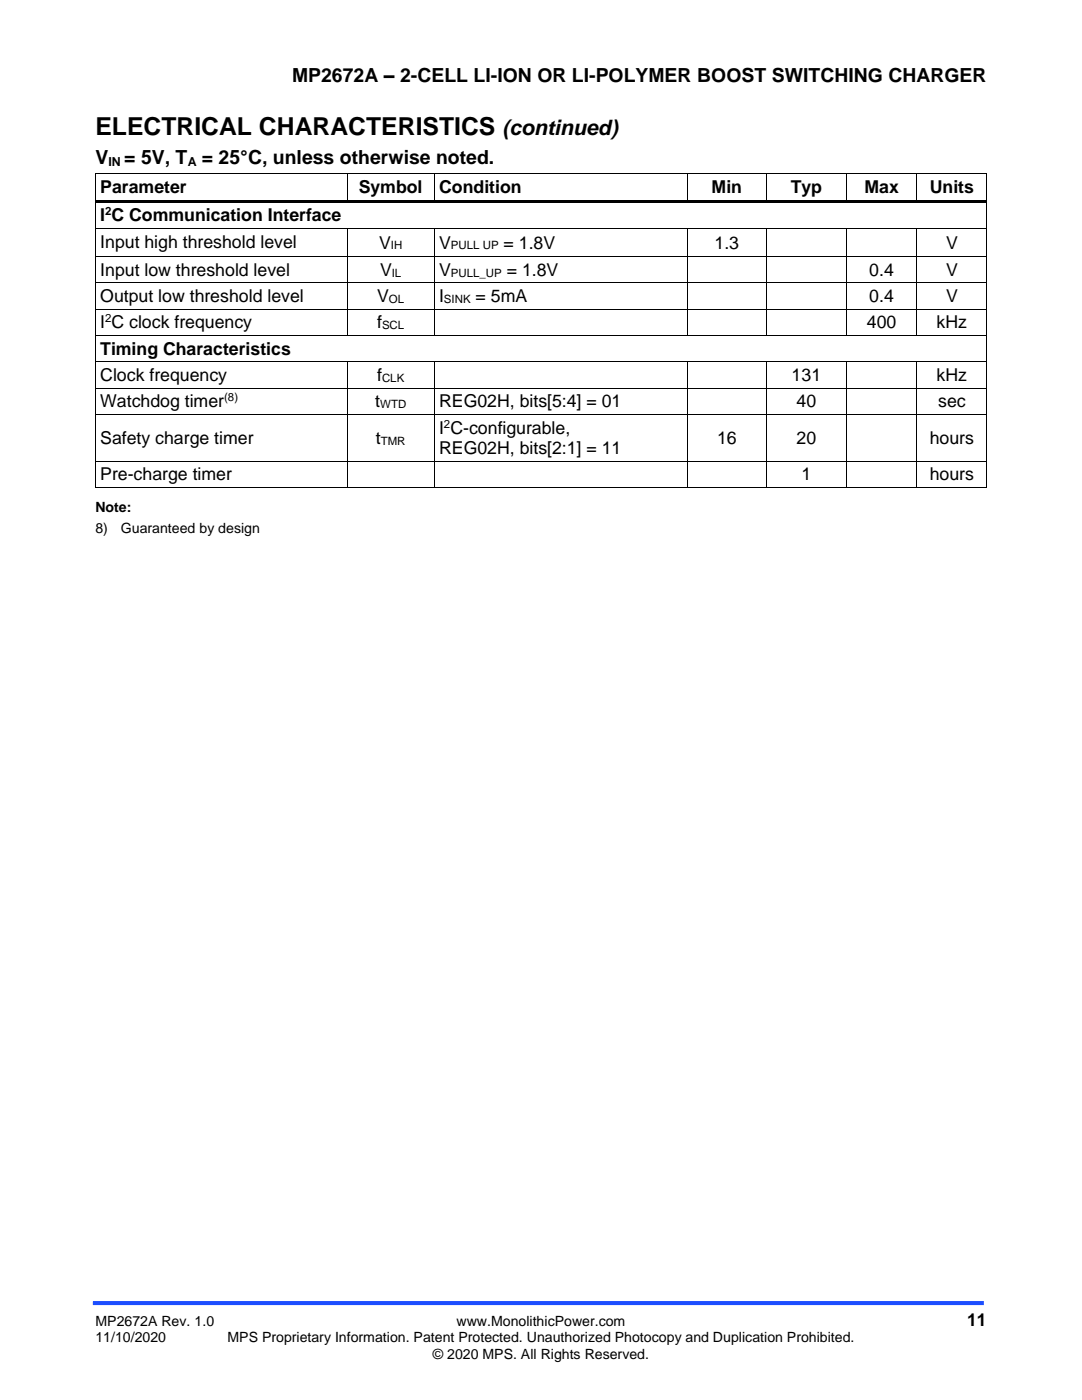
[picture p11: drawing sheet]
<svg xmlns="http://www.w3.org/2000/svg" width="216mm" height="279mm" viewBox="0 0 216 279" stroke-linecap="round" stroke-linejoin="round" font-family="sans-serif">
<defs><g id="words">
<text font-size="4.9" x="19" y="27">ELECTRICAL CHARACTERISTICS</text>
<text font-size="4.2" x="100.3" y="27">(continued)</text>
<g font-size="3.9">
<text x="58.3" y="16.3">MP2672A – 2-CELL LI-ION OR LI-POLYMER BOOST SWITCHING CHARGER</text>
<text x="19" y="32.7">V</text>
<text x="24.8" y="32.7">= 5V, T</text>
<text x="40.3" y="32.7">= 25°C, unless otherwise noted.</text>
</g>
<g font-size="3.5">
<text x="20" y="38.6">Parameter</text>
<text x="71.6" y="38.6">Symbol</text>
<text x="87.6" y="38.6">Condition</text>
<text x="142" y="38.6">Min</text>
<text x="157.8" y="38.6">Typ</text>
<text x="172.5" y="38.6">Max</text>
<text x="185.5" y="38.6">Units</text>
<text x="20" y="44.2">I C Communication Interface</text>
<text x="20" y="49.4">Input high threshold level</text>
<text x="75.7" y="49.6">V</text>
<text x="87.6" y="49.6">V</text>
<text x="100.5" y="49.6">= 1.8V</text>
<text x="142.6" y="49.6">1.3</text>
<text x="188.8" y="49.6">V</text>
<text x="20" y="55">Input low threshold level</text>
<text x="75.8" y="55">V</text>
<text x="87.6" y="55">V</text>
<text x="101.1" y="55">= 1.8V</text>
<text x="173.5" y="55">0.4</text>
<text x="188.8" y="55">V</text>
<text x="20" y="60.3">Output low threshold level</text>
<text x="20" y="65.5">I C clock frequency</text>
<text x="75.3" y="60.3">V</text>
<text x="75.3" y="65.5">f</text>
<text x="87.6" y="60.3">I</text>
<text x="94.9" y="60.3">= 5mA</text>
<text x="173" y="65.5">400</text>
<text x="173.5" y="60.3">0.4</text>
<text x="186.9" y="65.5">kHz</text>
<text x="188.8" y="60.3">V</text>
<text x="20" y="70.8">Timing Characteristics</text>
<text x="20" y="76.1">Clock frequency</text>
<text x="75.3" y="76.1">f</text>
<text x="158" y="76.1">131</text>
<text x="186.9" y="76.1">kHz</text>
<text x="20" y="81.3">Watchdog timer</text>
<text x="74.9" y="81.3">t</text>
<text x="87.6" y="81.3">REG02H, bits[5:4] = 01</text>
<text x="159" y="81.3">40</text>
<text x="187.2" y="81.3">sec</text>
<text x="20" y="88.6">Safety charge timer</text>
<text x="75" y="88.6">t</text>
<text x="87.6" y="86.6">I C-configurable,</text>
<text x="143.1" y="88.6">16</text>
<text x="159" y="88.6">20</text>
<text x="185.5" y="88.6">hours</text>
<text x="20" y="95.9">Pre-charge timer</text>
<text x="87.6" y="90.6">REG02H, bits[2:1] = 11</text>
<text x="159.9" y="95.9">1</text>
<text x="185.5" y="95.9">hours</text>
<text x="193" y="264.5">11</text>
</g>
<g font-size="2.8">
<text x="19" y="102.1">Note:</text>
<text x="19" y="106.4">8)</text>
<text x="24.1" y="106.4">Guaranteed by design</text>
<text x="19" y="264.5">MP2672A Rev. 1.0</text>
<text x="19" y="267.9">11/10/2020</text>
<text x="45.4" y="267.9">MPS Proprietary Information. Patent Protected. Unauthorized Photocopy and Duplication Prohibited.</text>
<text x="91.1" y="264.5">www.MonolithicPower.com</text>
<text x="86.4" y="271.2">© 2020 MPS. All Rights Reserved.</text>
</g>
<g font-size="2.5">
<text x="21.6" y="33.1">IN</text>
<text x="37.5" y="33.1">A</text>
</g>
<g font-size="2.3">
<text x="21" y="42.9">2</text>
<text x="78" y="49.8">IH</text>
<text x="90" y="49.8">PULL UP</text>
<text x="78.2" y="55.2">IL</text>
<text x="90" y="55.2">PULL_UP</text>
<text x="21" y="64.3">2</text>
<text x="76.2" y="65.7">SCL</text>
<text x="77.6" y="60.5">OL</text>
<text x="88.6" y="60.5">SINK</text>
<text x="76.2" y="76.2">CLK</text>
<text x="44.7" y="80.1">(8)</text>
<text x="75.8" y="81.5">WTD</text>
<text x="76" y="88.8">TMR</text>
<text x="88.6" y="85.4">2</text>
</g>
</g></defs>
<path d="M18.5 260.1h177.8" fill="none" stroke="#1c4eff" stroke-width=".8" stroke-linecap="butt"/>
<g fill="#000">
<path d="M18.9 34.6h.2v.7h-.2z" fill-rule="evenodd"/>
<path d="M18.9 34.6h.2v.2h-.2z" fill-rule="evenodd"/>
<path d="M69.3 34.8h.2v.5h-.2z" fill-rule="evenodd"/>
<path d="M69.3 34.6h.2v.2h-.2z" fill-rule="evenodd"/>
<path d="M86.5 34.8h.2v.5h-.2z" fill-rule="evenodd"/>
<path d="M86.5 34.6h.2v.2h-.2z" fill-rule="evenodd"/>
<path d="M137 34.8h.2v.5h-.2z" fill-rule="evenodd"/>
<path d="M137 34.6h.2v.2h-.2z" fill-rule="evenodd"/>
<path d="M152.9 34.8h.1v.5h-.1z" fill-rule="evenodd"/>
<path d="M152.9 34.6h.1v.2h-.1z" fill-rule="evenodd"/>
<path d="M168.8 34.8h.1v.5h-.1z" fill-rule="evenodd"/>
<path d="M168.8 34.6h.1v.2h-.1z" fill-rule="evenodd"/>
<path d="M182.9 34.8h.1v.5h-.1z" fill-rule="evenodd"/>
<path d="M182.9 34.6h.1v.2h-.1z" fill-rule="evenodd"/>
<path d="M196.8 34.6h.2v.7h-.2z" fill-rule="evenodd"/>
<path d="M196.8 34.6h.2v.2h-.2z" fill-rule="evenodd"/>
<path d="M18.9 39.9h.2v1h-.2z" fill-rule="evenodd"/>
<path d="M18.9 45.5h.2v.7h-.2z" fill-rule="evenodd"/>
<path d="M18.9 51.1h.2v.7h-.2z" fill-rule="evenodd"/>
<path d="M18.9 56.4h.2v.7h-.2z" fill-rule="evenodd"/>
<path d="M19.1 39.9h50.2v.5h-50.2z" fill-rule="evenodd"/>
<path d="M69.3 39.9h.5v.5h-.5z" fill-rule="evenodd"/>
<path d="M69.3 45.6h.2v.6h-.2z" fill-rule="evenodd"/>
<path d="M69.3 45.5h.2v.1h-.2z" fill-rule="evenodd"/>
<path d="M69.3 51.1h.2v.7h-.2z" fill-rule="evenodd"/>
<path d="M69.3 56.4h.2v.7h-.2z" fill-rule="evenodd"/>
<path d="M69.8 39.9h16.7v.5h-16.7z" fill-rule="evenodd"/>
<path d="M86.5 39.9h.5v.5h-.5z" fill-rule="evenodd"/>
<path d="M86.5 45.6h.2v.6h-.2z" fill-rule="evenodd"/>
<path d="M86.5 45.5h.2v.1h-.2z" fill-rule="evenodd"/>
<path d="M86.5 51.1h.2v.7h-.2z" fill-rule="evenodd"/>
<path d="M86.5 56.4h.2v.7h-.2z" fill-rule="evenodd"/>
<path d="M87 39.9h50v.5h-50z" fill-rule="evenodd"/>
<path d="M137 39.9h.5v.5h-.5z" fill-rule="evenodd"/>
<path d="M137 45.6h.2v.6h-.2z" fill-rule="evenodd"/>
<path d="M137 45.5h.2v.1h-.2z" fill-rule="evenodd"/>
<path d="M137 51.1h.2v.7h-.2z" fill-rule="evenodd"/>
<path d="M137 56.4h.2v.7h-.2z" fill-rule="evenodd"/>
<path d="M137.5 39.9h15.4v.5h-15.4z" fill-rule="evenodd"/>
<path d="M152.9 39.9h.5v.5h-.5z" fill-rule="evenodd"/>
<path d="M152.9 45.6h.1v.6h-.1z" fill-rule="evenodd"/>
<path d="M152.9 45.5h.1v.1h-.1z" fill-rule="evenodd"/>
<path d="M152.9 51.1h.1v.7h-.1z" fill-rule="evenodd"/>
<path d="M152.9 56.4h.1v.7h-.1z" fill-rule="evenodd"/>
<path d="M153.4 39.9h15.4v.5h-15.4z" fill-rule="evenodd"/>
<path d="M168.8 39.9h.5v.5h-.5z" fill-rule="evenodd"/>
<path d="M168.8 45.6h.1v.6h-.1z" fill-rule="evenodd"/>
<path d="M168.8 45.5h.1v.1h-.1z" fill-rule="evenodd"/>
<path d="M168.8 51.1h.1v.7h-.1z" fill-rule="evenodd"/>
<path d="M168.8 56.4h.1v.7h-.1z" fill-rule="evenodd"/>
<path d="M169.3 39.9h13.6v.5h-13.6z" fill-rule="evenodd"/>
<path d="M182.9 39.9h.5v.5h-.5z" fill-rule="evenodd"/>
<path d="M182.9 45.6h.1v.6h-.1z" fill-rule="evenodd"/>
<path d="M182.9 45.5h.1v.1h-.1z" fill-rule="evenodd"/>
<path d="M182.9 51.1h.1v.7h-.1z" fill-rule="evenodd"/>
<path d="M182.9 56.4h.1v.7h-.1z" fill-rule="evenodd"/>
<path d="M183.4 39.9h13.4v.5h-13.4z" fill-rule="evenodd"/>
<path d="M196.8 39.9h.2v1h-.2z" fill-rule="evenodd"/>
<path d="M196.8 45.5h.2v.7h-.2z" fill-rule="evenodd"/>
<path d="M196.8 51.1h.2v.7h-.2z" fill-rule="evenodd"/>
<path d="M196.8 56.4h.2v.7h-.2z" fill-rule="evenodd"/>
<path d="M18.9 61.6h.2v.7h-.2z" fill-rule="evenodd"/>
<path d="M18.9 66.9h.2v.6h-.2z" fill-rule="evenodd"/>
<path d="M18.9 72.1h.2v.7h-.2z" fill-rule="evenodd"/>
<path d="M18.9 77.4h.2v.7h-.2z" fill-rule="evenodd"/>
<path d="M69.3 61.6h.2v.7h-.2z" fill-rule="evenodd"/>
<path d="M69.3 66.9h.2v.1h-.2z" fill-rule="evenodd"/>
<path d="M69.3 72.3h.2v.5h-.2z" fill-rule="evenodd"/>
<path d="M69.3 72.1h.2v.2h-.2z" fill-rule="evenodd"/>
<path d="M69.3 77.4h.2v.7h-.2z" fill-rule="evenodd"/>
<path d="M86.5 61.6h.2v.7h-.2z" fill-rule="evenodd"/>
<path d="M86.5 66.9h.2v.1h-.2z" fill-rule="evenodd"/>
<path d="M86.5 72.3h.2v.5h-.2z" fill-rule="evenodd"/>
<path d="M86.5 72.1h.2v.2h-.2z" fill-rule="evenodd"/>
<path d="M86.5 77.4h.2v.7h-.2z" fill-rule="evenodd"/>
<path d="M137 61.6h.2v.7h-.2z" fill-rule="evenodd"/>
<path d="M137 66.9h.2v.1h-.2z" fill-rule="evenodd"/>
<path d="M137 72.3h.2v.5h-.2z" fill-rule="evenodd"/>
<path d="M137 72.1h.2v.2h-.2z" fill-rule="evenodd"/>
<path d="M137 77.4h.2v.7h-.2z" fill-rule="evenodd"/>
<path d="M152.9 61.6h.1v.7h-.1z" fill-rule="evenodd"/>
<path d="M152.9 66.9h.1v.1h-.1z" fill-rule="evenodd"/>
<path d="M152.9 72.3h.1v.5h-.1z" fill-rule="evenodd"/>
<path d="M152.9 72.1h.1v.2h-.1z" fill-rule="evenodd"/>
<path d="M152.9 77.4h.1v.7h-.1z" fill-rule="evenodd"/>
<path d="M168.8 61.6h.1v.7h-.1z" fill-rule="evenodd"/>
<path d="M168.8 66.9h.1v.1h-.1z" fill-rule="evenodd"/>
<path d="M168.8 72.3h.1v.5h-.1z" fill-rule="evenodd"/>
<path d="M168.8 72.1h.1v.2h-.1z" fill-rule="evenodd"/>
<path d="M168.8 77.4h.1v.7h-.1z" fill-rule="evenodd"/>
<path d="M182.9 61.6h.1v.7h-.1z" fill-rule="evenodd"/>
<path d="M182.9 66.9h.1v.1h-.1z" fill-rule="evenodd"/>
<path d="M182.9 72.3h.1v.5h-.1z" fill-rule="evenodd"/>
<path d="M182.9 72.1h.1v.2h-.1z" fill-rule="evenodd"/>
<path d="M182.9 77.4h.1v.7h-.1z" fill-rule="evenodd"/>
<path d="M196.8 61.6h.2v.7h-.2z" fill-rule="evenodd"/>
<path d="M196.8 66.9h.2v.6h-.2z" fill-rule="evenodd"/>
<path d="M196.8 72.1h.2v.7h-.2z" fill-rule="evenodd"/>
<path d="M196.8 77.4h.2v.7h-.2z" fill-rule="evenodd"/>
<path d="M18.9 82.6h.2v.7h-.2z" fill-rule="evenodd"/>
<path d="M18.9 91.9h.2v.7h-.2z" fill-rule="evenodd"/>
<path d="M18.9 97.2h.2v.2h-.2z" fill-rule="evenodd"/>
<path d="M18.9 97.2h.2v.2h-.2z" fill-rule="evenodd"/>
<path d="M69.3 82.6h.2v.7h-.2z" fill-rule="evenodd"/>
<path d="M69.3 91.9h.2v.7h-.2z" fill-rule="evenodd"/>
<path d="M69.3 97.2h.2v.2h-.2z" fill-rule="evenodd"/>
<path d="M86.5 82.6h.2v.7h-.2z" fill-rule="evenodd"/>
<path d="M86.5 91.9h.2v.7h-.2z" fill-rule="evenodd"/>
<path d="M86.5 97.2h.2v.2h-.2z" fill-rule="evenodd"/>
<path d="M137 82.6h.2v.7h-.2z" fill-rule="evenodd"/>
<path d="M137 91.9h.2v.7h-.2z" fill-rule="evenodd"/>
<path d="M137 97.2h.2v.2h-.2z" fill-rule="evenodd"/>
<path d="M152.9 82.6h.1v.7h-.1z" fill-rule="evenodd"/>
<path d="M152.9 91.9h.1v.7h-.1z" fill-rule="evenodd"/>
<path d="M152.9 97.2h.1v.2h-.1z" fill-rule="evenodd"/>
<path d="M168.8 82.6h.1v.7h-.1z" fill-rule="evenodd"/>
<path d="M168.8 91.9h.1v.7h-.1z" fill-rule="evenodd"/>
<path d="M168.8 97.2h.1v.2h-.1z" fill-rule="evenodd"/>
<path d="M182.9 82.6h.1v.7h-.1z" fill-rule="evenodd"/>
<path d="M182.9 91.9h.1v.7h-.1z" fill-rule="evenodd"/>
<path d="M182.9 97.2h.1v.2h-.1z" fill-rule="evenodd"/>
<path d="M196.8 82.6h.2v.7h-.2z" fill-rule="evenodd"/>
<path d="M196.8 91.9h.2v.7h-.2z" fill-rule="evenodd"/>
<path d="M196.8 97.2h.2v.2h-.2z" fill-rule="evenodd"/>
<path d="M196.8 97.2h.2v.2h-.2z" fill-rule="evenodd"/>
</g>
<g fill="none" stroke="#000" stroke-width=".2">
<path d="M19 35.3v4.6M19.1 34.7h50.2M69.4 35.3v4.6M69.5 34.7h17M86.6 35.3v4.6M86.7 34.7h50.3M137.1 35.3v4.6M137.2 34.7h15.7M153 35.3v4.6M153 34.7h15.8M168.8 35.3v4.6M168.9 34.7h14"/>
<path d="M183 35.3v4.6M183 34.7h13.8M196.9 35.3v4.6M19 40.9v4.6M19 46.2v4.9M19 51.8v4.6M19 57.1v4.5M19.1 45.6h50.2M19.1 51.2h50.2M19.1 56.4h50.2M69.4 46.2v4.9M69.4 51.8v4.6"/>
<path d="M69.4 57.1v4.5M69.5 45.6h17M69.5 51.2h17M69.5 56.4h17M86.6 46.2v4.9M86.6 51.8v4.6M86.6 57.1v4.5M86.7 45.6h50.3M86.7 51.2h50.3M86.7 56.4h50.3M137.1 46.2v4.9M137.1 51.8v4.6"/>
<path d="M137.1 57.1v4.5M137.2 45.6h15.7M137.2 51.2h15.7M137.2 56.4h15.7M153 46.2v4.9M153 51.8v4.6M153 57.1v4.5M153 45.6h15.8M153 51.2h15.8M153 56.4h15.8M168.8 46.2v4.9M168.8 51.8v4.6"/>
<path d="M168.8 57.1v4.5M168.9 45.6h14M168.9 51.2h14M168.9 56.4h14M183 46.2v4.9M183 51.8v4.6M183 57.1v4.5M183 45.6h13.8M183 51.2h13.8M183 56.4h13.8M196.9 40.9v4.6M196.9 46.2v4.9"/>
<path d="M196.9 51.8v4.6M196.9 57.1v4.5M19 62.3v4.6M19 67.5v4.6M19 72.8v4.6M19 78.1v4.5M19.1 61.7h50.2M19.1 66.9h50.2M19.1 72.2h50.2M19.1 77.5h50.2M69.4 62.3v4.6M69.4 72.8v4.6"/>
<path d="M69.4 78.1v4.5M69.5 61.7h17M69.5 66.9h17M69.5 72.2h17M69.5 77.5h17M86.6 62.3v4.6M86.6 72.8v4.6M86.6 78.1v4.5M86.7 61.7h50.3M86.7 66.9h50.3M86.7 72.2h50.3M86.7 77.5h50.3"/>
<path d="M137.1 62.3v4.6M137.1 72.8v4.6M137.1 78.1v4.5M137.2 61.7h15.7M137.2 66.9h15.7M137.2 72.2h15.7M137.2 77.5h15.7M153 62.3v4.6M153 72.8v4.6M153 78.1v4.5M153 61.7h15.8M153 66.9h15.8"/>
<path d="M153 72.2h15.8M153 77.5h15.8M168.8 62.3v4.6M168.8 72.8v4.6M168.8 78.1v4.5M168.9 61.7h14M168.9 66.9h14M168.9 72.2h14M168.9 77.5h14M183 62.3v4.6M183 72.8v4.6M183 78.1v4.5"/>
<path d="M183 61.7h13.8M183 66.9h13.8M183 72.2h13.8M183 77.5h13.8M196.9 62.3v4.6M196.9 67.5v4.6M196.9 72.8v4.6M196.9 78.1v4.5M19 83.3v8.6M19 92.6v4.6M19.1 82.7h50.2M19.1 92h50.2"/>
<path d="M19.1 97.3h50.2M69.4 83.3v8.6M69.4 92.6v4.6M69.5 82.7h17M69.5 92h17M69.5 97.3h17M86.6 83.3v8.6M86.6 92.6v4.6M86.7 82.7h50.3M86.7 92h50.3M86.7 97.3h50.3M137.1 83.3v8.6"/>
<path d="M137.1 92.6v4.6M137.2 82.7h15.7M137.2 92h15.7M137.2 97.3h15.7M153 83.3v8.6M153 92.6v4.6M153 82.7h15.8M153 92h15.8M153 97.3h15.8M168.8 83.3v8.6M168.8 92.6v4.6M168.9 82.7h14"/>
<path d="M168.9 92h14M168.9 97.3h14M183 83.3v8.6M183 92.6v4.6M183 82.7h13.8M183 92h13.8M183 97.3h13.8M196.9 83.3v8.6M196.9 92.6v4.6"/>
</g>
<use href="#words"/>
</svg>
